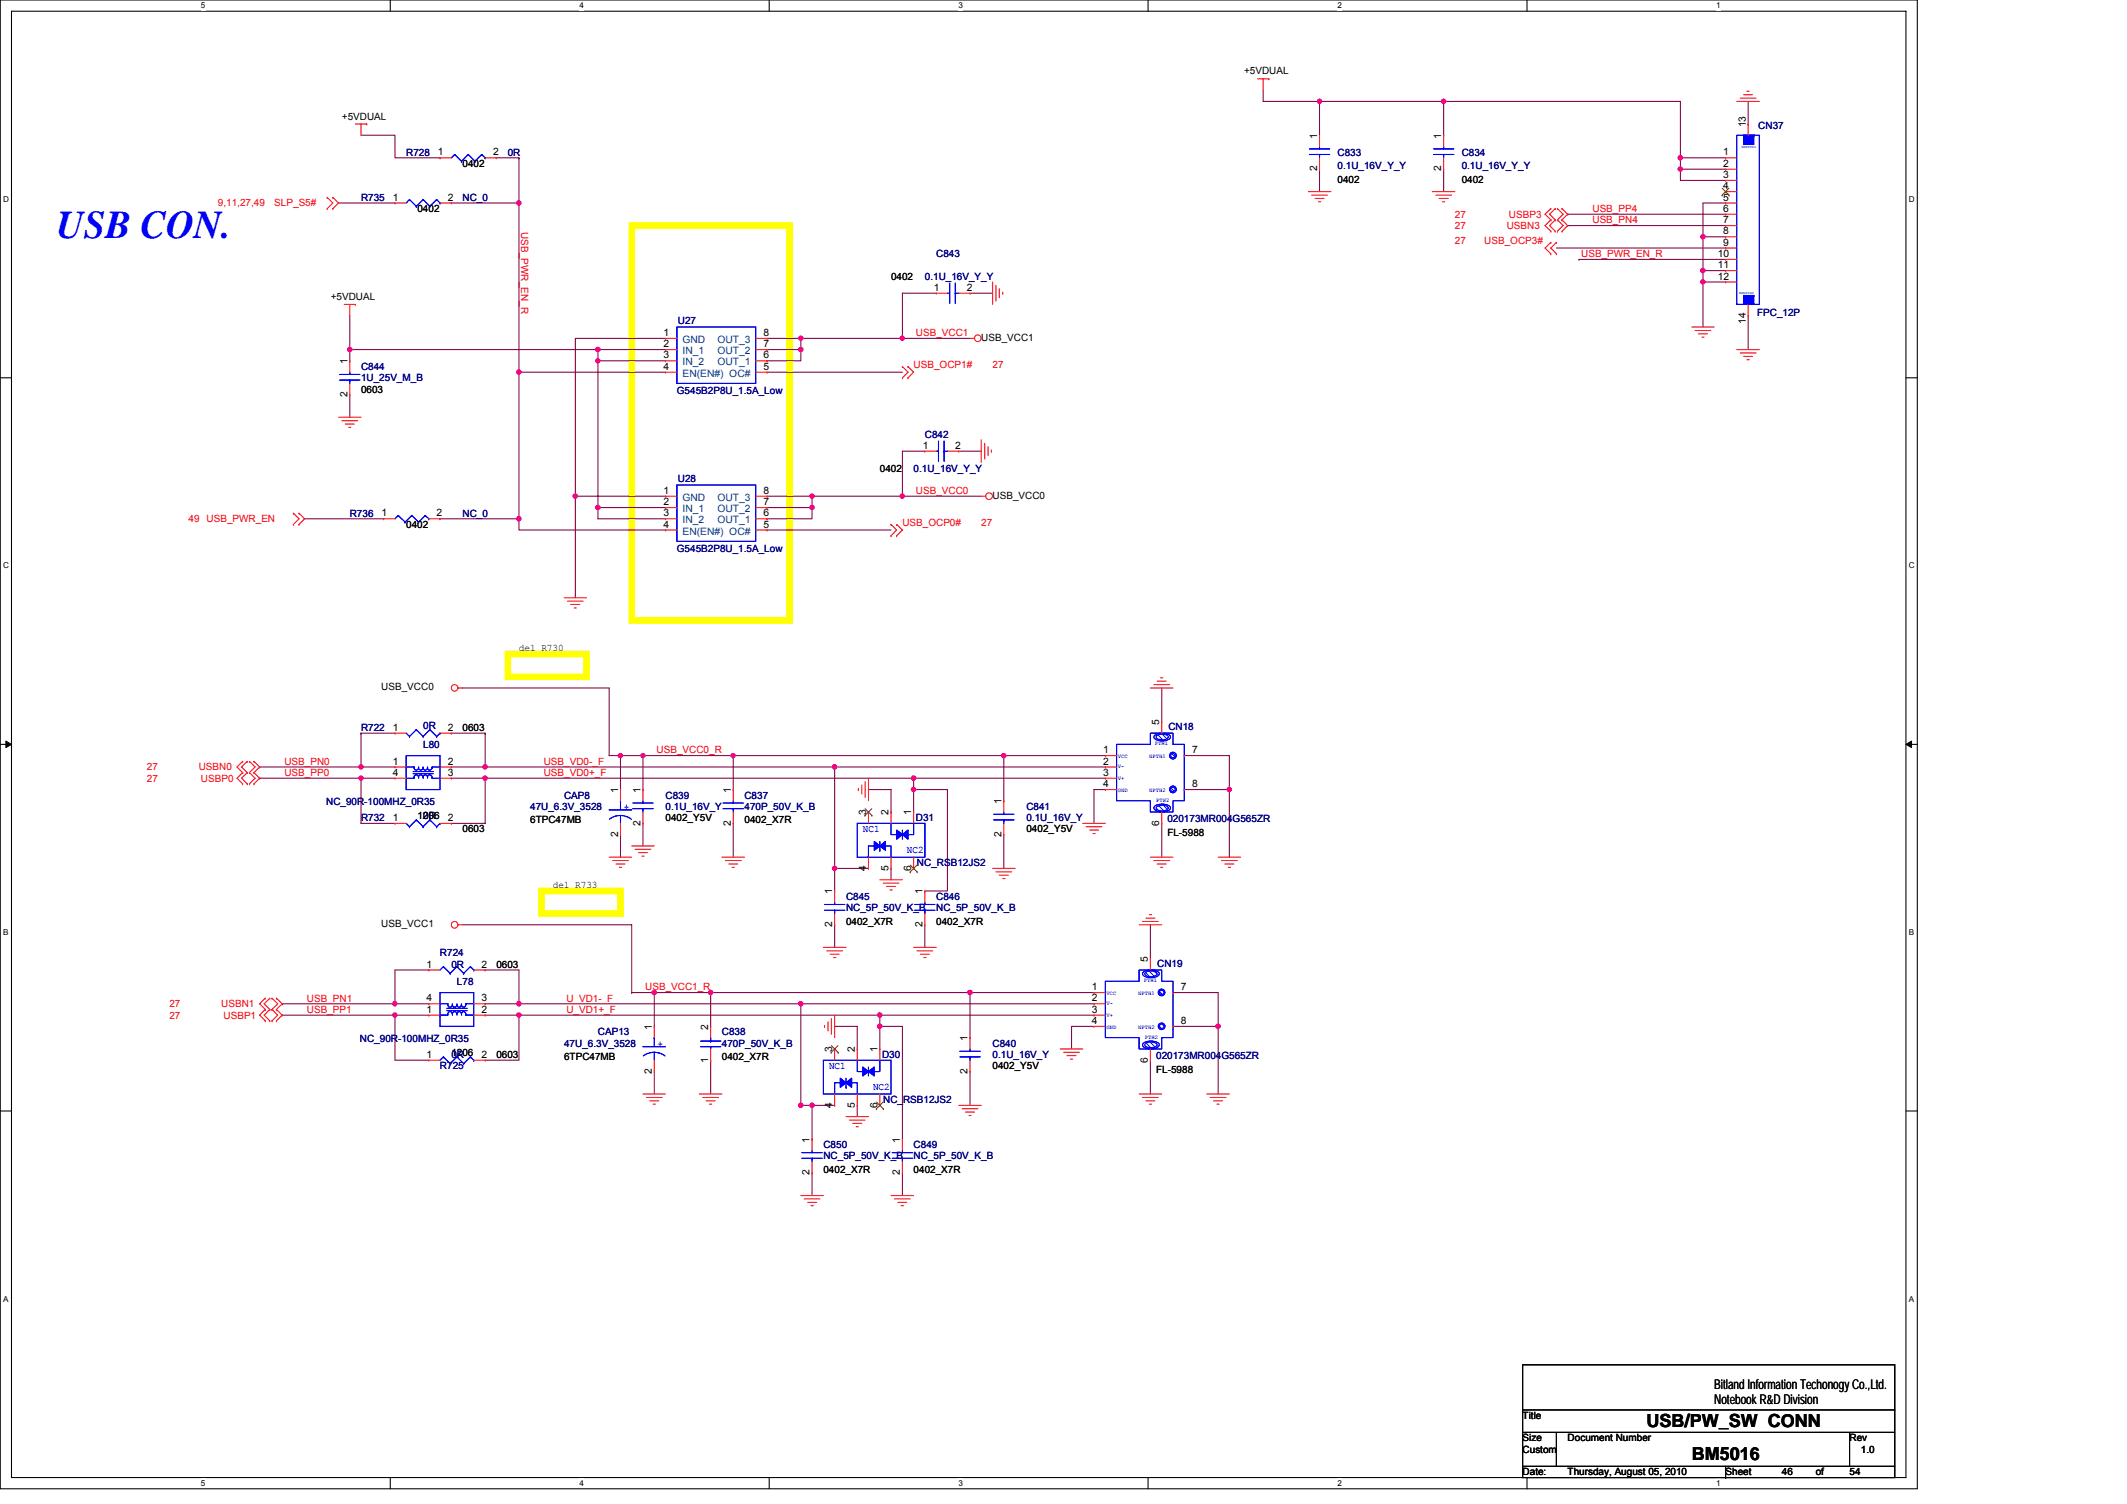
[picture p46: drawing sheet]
<svg xmlns="http://www.w3.org/2000/svg" width="297mm" height="210mm" viewBox="0 0 297 210" stroke-linecap="round" stroke-linejoin="round" font-family="sans-serif">
<defs><g id="words">
<text font-size="5.5" fill="#00f" x="7.9" y="33.3">USB CON.</text>
<g font-size="2.5">
<text x="230" y="199.2">USB/PW_SW CONN</text>
<text x="236.3" y="203.9">BM5016</text>
</g>
<g font-size="1.9">
<text x="239.4" y="193.9">Bitland Information Techonogy Co.,Ltd.</text>
<text x="239.4" y="196.1">Notebook R&amp;D Division</text>
</g>
<g font-size="1.4">
<text x="173.7" y="10.4">+5VDUAL</text>
<text x="47.7" y="16.7">+5VDUAL</text>
<text x="243.8" y="17.8" transform="rotate(-90 243.8 17.8)">13</text>
<text x="61.1" y="21.7">1</text>
<text x="64.6" y="23.3">0402</text>
<text x="68.9" y="21.7">2</text>
<text x="183.9" y="23.9" transform="rotate(-90 183.9 23.9)">2</text>
<text x="183.9" y="19.4" transform="rotate(-90 183.9 19.4)">1</text>
<text x="201.3" y="23.9" transform="rotate(-90 201.3 23.9)">2</text>
<text x="201.3" y="19.4" transform="rotate(-90 201.3 19.4)">1</text>
<text x="240.7" y="23.3">2</text>
<text x="240.7" y="21.7">1</text>
<text x="54.8" y="28">1</text>
<text x="58.3" y="29.6">0402</text>
<text x="62.5" y="28">2</text>
<text x="186.8" y="25.5">0402</text>
<text x="204.1" y="25.5">0402</text>
<text x="240.7" y="29.6">6</text>
<text x="240.7" y="28">5</text>
<text x="240.7" y="26.4">4</text>
<text x="240.7" y="24.8">3</text>
<text x="239.9" y="35.9">10</text>
<text x="240.7" y="34.3">9</text>
<text x="240.7" y="32.7">8</text>
<text x="240.7" y="31.2">7</text>
<text x="46.2" y="41.9">+5VDUAL</text>
<text x="124.4" y="39.1">0402</text>
<text x="130.4" y="40.6">1</text>
<text x="135" y="40.6">2</text>
<text x="239.9" y="37.4">11</text>
<text x="239.9" y="39">12</text>
<text x="92.6" y="46.9">1</text>
<text x="106.6" y="46.9">8</text>
<text x="137" y="47.6">USB_VCC1</text>
<text x="243.8" y="45.2" transform="rotate(-90 243.8 45.2)">14</text>
<text x="48.5" y="50.9" transform="rotate(-90 48.5 50.9)">1</text>
<text x="92.6" y="48.5">2</text>
<text x="92.6" y="50">3</text>
<text x="92.6" y="51.6">4</text>
<text x="106.6" y="51.6">5</text>
<text x="106.6" y="50">6</text>
<text x="106.6" y="48.5">7</text>
<text x="48.5" y="55.4" transform="rotate(-90 48.5 55.4)">2</text>
<text x="50.4" y="54.8">0603</text>
<text x="122.9" y="65.8">0402</text>
<text x="128.9" y="62.7">1</text>
<text x="133.4" y="62.7">2</text>
<text x="92.6" y="68.9">1</text>
<text x="92.6" y="70.5">2</text>
<text x="106.6" y="70.5">7</text>
<text x="106.6" y="68.9">8</text>
<text x="138.6" y="69.6">USB_VCC0</text>
<text x="53.3" y="72.1">1</text>
<text x="56.7" y="73.7">0402</text>
<text x="61" y="72.1">2</text>
<text x="92.6" y="72.1">3</text>
<text x="92.6" y="73.7">4</text>
<text x="106.6" y="73.7">5</text>
<text x="106.6" y="72.1">6</text>
<text x="72.5" y="90.9">del R730</text>
<text x="53.3" y="96.4">USB_VCC0</text>
<text x="161.9" y="101.3" transform="rotate(-90 161.9 101.3)">5</text>
<text x="54.8" y="106.7">1</text>
<text x="54.8" y="102">1</text>
<text x="62.5" y="106.7">2</text>
<text x="62.5" y="102">2</text>
<text x="64.6" y="102">0603</text>
<text x="154" y="105.2">1</text>
<text x="154" y="106.7">2</text>
<text x="166.5" y="105.2">7</text>
<text x="54.8" y="108.3">4</text>
<text x="62.5" y="108.3">3</text>
<text x="86.3" y="110.7" transform="rotate(-90 86.3 110.7)">1</text>
<text x="89.4" y="110.7" transform="rotate(-90 89.4 110.7)">1</text>
<text x="102.1" y="110.7" transform="rotate(-90 102.1 110.7)">1</text>
<text x="120.9" y="113.9" transform="rotate(-90 120.9 113.9)">3</text>
<text x="124.1" y="113.9" transform="rotate(-90 124.1 113.9)">2</text>
<text x="127.3" y="113.9" transform="rotate(-90 127.3 113.9)">1</text>
<text x="139.8" y="112.3" transform="rotate(-90 139.8 112.3)">1</text>
<text x="154" y="108.3">3</text>
<text x="154" y="109.9">4</text>
<text x="166.5" y="109.9">8</text>
<text x="54.8" y="114.6">1</text>
<text x="58.3" y="114.3">1206</text>
<text x="62.5" y="114.6">2</text>
<text x="64.6" y="116.2">0603</text>
<text x="74" y="115">6TPC47MB</text>
<text x="86.3" y="116.9" transform="rotate(-90 86.3 116.9)">2</text>
<text x="89.4" y="115.3" transform="rotate(-90 89.4 115.3)">2</text>
<text x="92.9" y="114.6">0402_Y5V</text>
<text x="102.1" y="115.3" transform="rotate(-90 102.1 115.3)">2</text>
<text x="104" y="115">0402_X7R</text>
<text x="139.8" y="116.9" transform="rotate(-90 139.8 116.9)">2</text>
<text x="143.3" y="116.2">0402_Y5V</text>
<text x="161.9" y="115.3" transform="rotate(-90 161.9 115.3)">6</text>
<text x="163" y="116.7">FL-5988</text>
<text x="77.2" y="124">del R733</text>
<text x="116.2" y="124.9" transform="rotate(-90 116.2 124.9)">1</text>
<text x="120.9" y="121.6" transform="rotate(-90 120.9 121.6)">4</text>
<text x="124.1" y="121.6" transform="rotate(-90 124.1 121.6)">5</text>
<text x="127.3" y="121.6" transform="rotate(-90 127.3 121.6)">6</text>
<text x="128.8" y="124.9" transform="rotate(-90 128.8 124.9)">1</text>
<text x="53.3" y="129.5">USB_VCC1</text>
<text x="116.2" y="129.5" transform="rotate(-90 116.2 129.5)">2</text>
<text x="118.1" y="129.1">0402_X7R</text>
<text x="128.8" y="129.5" transform="rotate(-90 128.8 129.5)">2</text>
<text x="130.7" y="129.1">0402_X7R</text>
<text x="59.6" y="135.1">1</text>
<text x="67.3" y="135.1">2</text>
<text x="69.3" y="135.1">0603</text>
<text x="160.3" y="134.3" transform="rotate(-90 160.3 134.3)">5</text>
<text x="59.6" y="141.4">1</text>
<text x="59.6" y="139.8">4</text>
<text x="67.3" y="139.8">3</text>
<text x="67.3" y="141.4">2</text>
<text x="91" y="143.8" transform="rotate(-90 91 143.8)">1</text>
<text x="98.9" y="143.8" transform="rotate(-90 98.9 143.8)">2</text>
<text x="152.5" y="138.2">1</text>
<text x="152.5" y="139.8">2</text>
<text x="152.5" y="141.4">3</text>
<text x="152.5" y="143">4</text>
<text x="164.9" y="138.2">7</text>
<text x="164.9" y="143">8</text>
<text x="59.6" y="147.7">1</text>
<text x="63" y="147.4">1206</text>
<text x="67.3" y="147.7">2</text>
<text x="69.3" y="147.7">0603</text>
<text x="78.8" y="148">6TPC47MB</text>
<text x="91" y="149.9" transform="rotate(-90 91 149.9)">2</text>
<text x="98.9" y="148.4" transform="rotate(-90 98.9 148.4)">1</text>
<text x="100.8" y="148">0402_X7R</text>
<text x="116.2" y="146.9" transform="rotate(-90 116.2 146.9)">3</text>
<text x="119.4" y="146.9" transform="rotate(-90 119.4 146.9)">2</text>
<text x="122.5" y="146.9" transform="rotate(-90 122.5 146.9)">1</text>
<text x="135.1" y="149.9" transform="rotate(-90 135.1 149.9)">2</text>
<text x="135.1" y="145.4" transform="rotate(-90 135.1 145.4)">1</text>
<text x="138.6" y="149.3">0402_Y5V</text>
<text x="160.3" y="148.4" transform="rotate(-90 160.3 148.4)">6</text>
<text x="161.5" y="149.8">FL-5988</text>
<text x="116.2" y="154.6" transform="rotate(-90 116.2 154.6)">4</text>
<text x="119.4" y="154.6" transform="rotate(-90 119.4 154.6)">5</text>
<text x="122.5" y="154.6" transform="rotate(-90 122.5 154.6)">6</text>
<text x="113.1" y="159.5" transform="rotate(-90 113.1 159.5)">1</text>
<text x="125.7" y="159.5" transform="rotate(-90 125.7 159.5)">1</text>
<text x="113.1" y="164.1" transform="rotate(-90 113.1 164.1)">2</text>
<text x="115" y="163.8">0402_X7R</text>
<text x="125.7" y="164.1" transform="rotate(-90 125.7 164.1)">2</text>
<text x="127.6" y="163.8">0402_X7R</text>
<text x="212.6" y="198.1">Title</text>
<text x="212.6" y="201.3">Size</text>
<text x="212.6" y="202.8">Custom</text>
<text x="218.9" y="201.3">Document Number</text>
<text x="258.3" y="201.3">Rev</text>
<text x="259.9" y="202.8">1.0</text>
<text x="212.6" y="206">Date:</text>
<text x="218.9" y="206">Thursday, August 05, 2010</text>
<text x="241" y="206">Sheet</text>
<text x="248.9" y="206">46</text>
<text x="253.6" y="206">of</text>
<text x="258.3" y="206">54</text>
</g>
<g font-size="1.4" fill="#000080">
<text x="245.6" y="17.9">CN37</text>
<text x="56.7" y="21.7">R728</text>
<text x="70.9" y="21.7">0R</text>
<text x="186.8" y="21.7">C833</text>
<text x="186.8" y="23.6">0.1U_16V_Y_Y</text>
<text x="204.1" y="21.7">C834</text>
<text x="204.1" y="23.6">0.1U_16V_Y_Y</text>
<text x="50.4" y="28">R735</text>
<text x="64.6" y="28">NC_0</text>
<text x="130.7" y="35.9">C843</text>
<text x="129.2" y="39.1">0.1U_16V_Y_Y</text>
<text x="94.7" y="45.2">U27</text>
<text x="245.4" y="44.1">FPC_12P</text>
<text x="50.4" y="51.6">C844</text>
<text x="50.4" y="53.2">1U_25V_M_B</text>
<text x="94.5" y="55">G545B2P8U_1.5A_Low</text>
<text x="127.6" y="65.8">0.1U_16V_Y_Y</text>
<text x="129.2" y="61.1">C842</text>
<text x="94.7" y="67.2">U28</text>
<text x="48.8" y="72.1">R736</text>
<text x="64.6" y="72.1">NC_0</text>
<text x="94.5" y="77">G545B2P8U_1.5A_Low</text>
<text x="59.1" y="101.7">0R</text>
<text x="163.2" y="101.9">CN18</text>
<text x="50.4" y="102">R722</text>
<text x="59.1" y="104.4">L80</text>
<text x="45.5" y="112.4">NC_90R-100MHZ_0R35</text>
<text x="74" y="113.1">47U_6.3V_3528</text>
<text x="78.8" y="111.5">CAP8</text>
<text x="92.9" y="111.5">C839</text>
<text x="92.9" y="113.1">0.1U_16V_Y</text>
<text x="104" y="111.5">C837</text>
<text x="104" y="113.1">470P_50V_K_B</text>
<text x="143.3" y="113.1">C841</text>
<text x="50.4" y="114.6">R732</text>
<text x="59.1" y="114.3">0R</text>
<text x="127.9" y="114.6">D31</text>
<text x="143.3" y="114.6">0.1U_16V_Y</text>
<text x="163" y="114.8">020173MR004G565ZR</text>
<text x="118.1" y="125.7">C845</text>
<text x="128.1" y="120.9">NC_RSB12JS2</text>
<text x="130.7" y="125.7">C846</text>
<text x="118.1" y="127.3">NC_5P_50V_K_B</text>
<text x="130.7" y="127.3">NC_5P_50V_K_B</text>
<text x="61.4" y="133.5">R724</text>
<text x="63" y="135.1">0R</text>
<text x="63.8" y="137.5">L78</text>
<text x="161.6" y="135">CN19</text>
<text x="50.3" y="145.5">NC_90R-100MHZ_0R35</text>
<text x="61.4" y="149.3">R725</text>
<text x="63" y="147.7">0R</text>
<text x="78.8" y="146.1">47U_6.3V_3528</text>
<text x="83.5" y="144.6">CAP13</text>
<text x="100.8" y="144.6">C838</text>
<text x="100.8" y="146.1">470P_50V_K_B</text>
<text x="123.2" y="147.7">D30</text>
<text x="138.6" y="146.1">C840</text>
<text x="138.6" y="147.7">0.1U_16V_Y</text>
<text x="161.5" y="147.9">020173MR004G565ZR</text>
<text x="123.3" y="154">NC_RSB12JS2</text>
<text x="115" y="160.3">C850</text>
<text x="115" y="161.9">NC_5P_50V_K_B</text>
<text x="127.6" y="160.3">C849</text>
<text x="127.6" y="161.9">NC_5P_50V_K_B</text>
</g>
<g font-size="1.4" fill="#f00">
<text x="30.4" y="28.8">9,11,27,49</text>
<text x="38.3" y="28.8">SLP_S5#</text>
<text x="222.4" y="29.6">USB_PP4</text>
<text x="72.8" y="32.4" transform="rotate(90 72.8 32.4)">USB_PWR_EN_R</text>
<text x="203.2" y="32">27</text>
<text x="203.2" y="30.4">27</text>
<text x="203.2" y="34">27</text>
<text x="207.3" y="34">USB_OCP3#</text>
<text x="210.4" y="32">USBN3</text>
<text x="210.7" y="30.4">USBP3</text>
<text x="220.8" y="35.9">USB_PWR_EN_R</text>
<text x="222.4" y="31.2">USB_PN4</text>
<text x="127.9" y="46.9">USB_VCC1</text>
<text x="127.6" y="51.4">USB_OCP1#</text>
<text x="138.6" y="51.4">27</text>
<text x="127.9" y="69">USB_VCC0</text>
<text x="26.3" y="72.9">49 USB_PWR_EN</text>
<text x="126" y="73.4">USB_OCP0#</text>
<text x="137" y="73.4">27</text>
<text x="20.5" y="107.6">27</text>
<text x="27.7" y="107.6">USBN0</text>
<text x="39.7" y="106.8">USB_PN0</text>
<text x="75.9" y="106.8">USB_VD0-_F</text>
<text x="91.7" y="105.2">USB_VCC0_R</text>
<text x="20.5" y="109.1">27</text>
<text x="28.1" y="109.1">USBP0</text>
<text x="39.7" y="108.3">USB_PP0</text>
<text x="75.9" y="108.3">USB_VD0+_F</text>
<text x="23.7" y="140.6">27</text>
<text x="23.7" y="142.2">27</text>
<text x="30.9" y="140.6">USBN1</text>
<text x="31.2" y="142.2">USBP1</text>
<text x="42.9" y="139.8">USB_PN1</text>
<text x="42.9" y="141.4">USB_PP1</text>
<text x="79.1" y="141.4">U_VD1+_F</text>
<text x="79.1" y="139.8">U_VD1-_F</text>
<text x="90.1" y="138.3">USB_VCC1_R</text>
</g>
<g font-size="1.4" fill="#004080">
<text x="95.3" y="47.9">GND</text>
<text x="100.2" y="47.9">OUT_3</text>
<text x="95.3" y="49.4">IN_1</text>
<text x="95.3" y="51">IN_2</text>
<text x="95.3" y="52.6">EN(EN#) OC#</text>
<text x="100.2" y="51">OUT_1</text>
<text x="100.2" y="49.4">OUT_2</text>
<text x="95.3" y="69.9">GND</text>
<text x="95.3" y="71.5">IN_1</text>
<text x="100.2" y="71.5">OUT_2</text>
<text x="100.2" y="69.9">OUT_3</text>
<text x="95.3" y="73.1">IN_2</text>
<text x="95.3" y="74.6">EN(EN#) OC#</text>
<text x="100.2" y="73.1">OUT_1</text>
</g>
<g font-size="1.4" fill="#00f">
<text x="87.1" y="113.1">+</text>
<text x="120.5" y="116.2">NC1</text>
<text x="126.6" y="119.1">NC2</text>
<text x="91.8" y="146.2">+</text>
<text x="115.8" y="149.3">NC1</text>
<text x="121.9" y="152.1">NC2</text>
</g>
<g font-size="1.1">
<text x="28" y="1.2">5</text>
<text x="80.9" y="1.2">4</text>
<text x="133.9" y="1.2">3</text>
<text x="186.8" y="1.2">2</text>
<text x="239.7" y="1.2">1</text>
<text x=".4" y="28.2">D</text>
<text x="266.6" y="28.2">D</text>
<text x=".4" y="79.4">C</text>
<text x="266.6" y="79.4">C</text>
<text x=".4" y="130.5">B</text>
<text x="266.6" y="130.5">B</text>
<text x=".4" y="181.7">A</text>
<text x="266.6" y="181.7">A</text>
<text x="28" y="207.5">5</text>
<text x="80.9" y="207.5">4</text>
<text x="133.9" y="207.5">3</text>
<text x="186.8" y="207.5">2</text>
<text x="239.7" y="207.5">1</text>
</g>
<g font-size=".8" fill="#00f">
<text x="156.1" y="105.8">VCC</text>
<text x="156.1" y="107.2">V-</text>
<text x="160.5" y="105.8">NPTH1</text>
<text x="161.3" y="104.1">PTH1</text>
<text x="156.1" y="108.9">V+</text>
<text x="156.1" y="110.5">GND</text>
<text x="160.5" y="110.5">NPTH2</text>
<text x="161.5" y="112">PTH2</text>
<text x="159.7" y="137.1">PTH1</text>
<text x="154.5" y="138.9">VCC</text>
<text x="154.5" y="140.3">V-</text>
<text x="154.5" y="142">V+</text>
<text x="154.5" y="143.6">GND</text>
<text x="158.9" y="138.9">NPTH1</text>
<text x="158.9" y="143.6">NPTH2</text>
<text x="159.9" y="145">PTH2</text>
</g>
<g font-size=".5" fill="#00f">
<text x="243.2" y="20.7">SMDFIX1</text>
<text x="242.9" y="41">SMDFIX2</text>
</g>
</g></defs>
<path d="M0 0h267.8v207.9h-267.8zM1.6 1.6h264.6v204.7h-264.6z" fill="none" stroke="#000" stroke-width=".15"/>
<g fill="#fff">
<path d="M28 .1h.7v1.3h-.7z"/>
<path d="M28 206.4h.7v1.3h-.7z"/>
</g>
<path d="M54.5 0v1.6M54.5 206.3v1.6" fill="none" stroke="#000" stroke-width=".15"/>
<g fill="#fff">
<path d="M80.9 .1h.7v1.3h-.7z"/>
<path d="M80.9 206.4h.7v1.3h-.7z"/>
</g>
<path d="M107.4 0v1.6M107.4 206.3v1.6" fill="none" stroke="#000" stroke-width=".15"/>
<g fill="#fff">
<path d="M133.9 .1h.6v1.3h-.6z"/>
<path d="M133.9 206.4h.6v1.3h-.6z"/>
</g>
<path d="M160.3 0v1.6M160.3 206.3v1.6" fill="none" stroke="#000" stroke-width=".15"/>
<g fill="#fff">
<path d="M186.8 .1h.6v1.3h-.6z"/>
<path d="M186.8 206.4h.6v1.3h-.6z"/>
</g>
<path d="M213.3 0v1.6M213.3 206.3v1.6" fill="none" stroke="#000" stroke-width=".15"/>
<g fill="#fff">
<path d="M239.7 .1h.6v1.3h-.6z"/>
<path d="M239.7 206.4h.6v1.3h-.6z"/>
<path d="M.4 27.2h.8v1.2h-.8z"/>
<path d="M266.6 27.2h.8v1.2h-.8z"/>
<path d="M.4 78.3h.8v1.3h-.8z"/>
<path d="M266.6 78.3h.8v1.3h-.8z"/>
</g>
<path d="M0 52.7h1.6M266.2 52.7h1.5" fill="none" stroke="#000" stroke-width=".15"/>
<g fill="#fff">
<path d="M.4 129.5h.8v1.3h-.8z"/>
<path d="M266.6 129.5h.7v1.3h-.7z"/>
</g>
<path d="M0 103.9h1.6M266.2 103.9h1.5" fill="none" stroke="#000" stroke-width=".15"/>
<path d="M.8 103.5l.8 .4-.8 .5zM266.2 103.9l.8-.4v.9z" fill="#000" stroke="#000" stroke-width=".14"/>
<g fill="#fff">
<path d="M.4 180.7h.8v1.3h-.8z"/>
<path d="M266.6 180.7h.7v1.3h-.7z"/>
</g>
<path d="M0 155.1h1.6M266.2 155.1h1.5M212.6 196.8h52M212.6 200h52M212.6 190.5h52v15.8h-52zM217.4 200v4.7M258.3 200v4.7M212.6 204.7h52M241 206.3h.1M241 204.7v1.6" fill="none" stroke="#000" stroke-width=".15"/>
<path d="M88.2 31.5h22.1v55.1h-22.1zM70.9 91.3h11v3.2h-11zM75.6 124.4h11.1v3.2h-11.1z" fill="none" stroke="#ff0" stroke-width=".93"/>
<g fill="none" stroke="#800040" stroke-width=".15">
<path d="M50.4 18.9h4.8v3.1h6.2M176.4 12.6v1.6h7.9M184.3 14.2v4.7M184.3 14.2h.1M184.3 14.2h50.4v7.8M201.6 14.2v4.7M201.6 14.2h.1M244.1 14.2v3.1M47.3 28.3h7.9M63 28.3h9.5M69.3 22h3.2M72.5 22h.1"/>
<path d="M72.5 28.3v23.7h20.4M72.5 28.3h.1M72.5 22v6.3M184.3 23.6v3.2M201.6 23.6v3.2M217.4 34.6h23.6M218.9 29.9h.1M218.9 31.5h.1M218.9 29.9h22.1M218.9 31.5h22.1M220.5 36.2h.1M220.5 36.2h20.5"/>
<path d="M234.7 22h6.3M234.7 22h.1M234.7 23.6v1.6h6.3M234.7 23.6h.1M234.7 22v1.6M234.7 23.6h6.3M237.8 33.1h.1M237.8 37.8h.1M237.8 39.4h3.2M237.8 39.4h.1M237.8 37.8h3.2M237.8 33.1v12.6"/>
<path d="M241 28.3h-3.2v4.8h3.2M48.8 48.8v1.6M48.8 55.1v3.2M48.8 44.1v4.7M48.8 48.8h.1M48.8 48.8h34.7M72.5 52h.1M72.5 52v20.4M83.5 48.8v23.6h9.4M83.5 50.4h9.4M83.5 48.8h9.4M83.5 50.4h.1"/>
<path d="M83.5 48.8h.1M92.9 47.2h-12.6v22.1h12.6M107.1 52h18.9M107.1 47.2h4.7v1.6h-4.7M111.8 47.2h.1M111.8 48.8v1.6h-4.7M111.8 48.8h.1M111.8 47.2h23.7M126 47.2h.1M130.7 40.9h-4.7v6.3M135.5 40.9h3.1M244.1 44.1v4.7"/>
<path d="M42.5 72.4h11.1M61.4 72.4h11.1M72.5 72.4v1.6h20.4M80.3 69.3h.1M80.3 69.3v14.2M83.5 70.9h.1M83.5 70.9h9.4M107.1 74h17.3M107.1 69.3h6.3M107.1 70.9h6.3M113.4 69.3h.1M113.4 70.9v1.5h-6.3"/>
<path d="M113.4 70.9h.1M113.4 69.3v1.6M113.4 69.3h23.6M126 69.3h.1M129.2 63h-3.2v6.3M133.9 63h3.1M64.6 96.1h20.5v9.4h1.6v4.7M162.2 96.1v4.7M36.3 108.6h.1M36.3 107.1h.1M36.3 107.1h14.1M36.3 108.6h18.9"/>
<path d="M50.4 108.6v6.4h4.8M50.4 102.4h4.8M50.4 102.4h.1M50.4 107.1h4.8M50.4 108.6h.1M50.4 102.4v4.7M63 102.4h4.8M63 107.1h4.8M63 108.6h4.8M67.8 107.1h.1M67.8 108.6h.1M67.8 108.6v6.4h-4.8"/>
<path d="M67.8 102.4h.1M67.8 107.1h86.6M67.8 108.6h86.6M67.8 102.4v4.7M86.7 105.5h3.1v4.7M86.7 105.5h.1M86.7 116.5v3.2M89.8 115v3.1M89.8 105.5h.1M89.8 105.5h12.6M102.4 105.5h37.8v6.3M102.4 105.5h.1"/>
<path d="M102.4 115v4.7M102.4 105.5v4.7M116.6 107.1h.1M116.6 107.1v14.1M121.3 110.2h3.1v3.2M127.6 108.6h.1M127.6 110.2v3.2M127.6 110.2h4.7v14.2h-3.1M127.6 110.2h.1M127.6 108.6v1.6M140.2 116.5v4.7M140.2 105.5h.1"/>
<path d="M140.2 105.5h14.2M154.4 110.2h-1.6v4.8M162.2 115v4.7M165.4 105.5h6.3v4.7M165.4 110.2h.1M165.4 110.2h6.3M171.7 110.2v9.5M59.9 135.4h-4.7v4.7M64.6 129.1h23.6v9.5M67.8 135.4h4.7v4.7M88.2 138.6h.1M88.2 138.6h3.2"/>
<path d="M91.4 138.6h.1M91.4 138.6h7.8M91.4 138.6v4.7M99.2 138.6h36.3v6.3M99.2 138.6h.1M99.2 138.6v4.7M116.6 121.2h.1M116.6 129.1v3.2M116.6 121.2v3.2M116.6 121.2h4.7M124.4 121.2v1.6M129.2 129.1v3.2"/>
<path d="M135.5 138.6h.1M135.5 138.6h17.3M160.7 129.1v4.8M163.8 138.6h6.3v4.7M39.4 140.1h.1M39.4 141.7h.1M39.4 141.7h15.8M39.4 140.1h20.5M55.2 141.7v6.3h4.7M55.2 141.7h.1M55.2 141.7h4.7M55.2 140.1h.1"/>
<path d="M67.8 140.1h4.7M67.8 141.7h4.7M72.5 141.7h.1M72.5 140.1h.1M72.5 141.7v6.3h-4.7M72.5 141.7h80.3M72.5 140.1h39.3M91.4 149.6v3.1M99.2 148v4.7M111.8 140.1h41M111.8 140.1h.1M111.8 140.1v14.2h1.6"/>
<path d="M113.4 154.3h3.2M113.4 154.3h.1M113.4 154.3v4.7M116.6 143.3h3.1v3.2M119.7 154.3v1.6M122.9 141.7h.1M122.9 143.3h.1M122.9 141.7v1.6h3.1v15.7M122.9 143.3v3.2M135.5 149.6v4.7M152.8 143.3h-3.2v3.2M160.7 148v4.7"/>
<path d="M163.8 143.3h.1M163.8 143.3h6.3M170.1 143.3v9.4M113.4 163.8v3.1M126 163.8v3.1"/>
</g>
<g fill="#f0f" stroke="#f0f" stroke-width=".15">
<circle cx="80.3" cy="69.3" r=".31"/>
<circle cx="234.7" cy="22" r=".31"/>
<circle cx="237.8" cy="33" r=".31"/>
<circle cx="83.5" cy="70.8" r=".3"/>
<circle cx="72.5" cy="72.4" r=".31"/>
<circle cx="72.5" cy="52" r=".31"/>
<circle cx="126" cy="69.3" r=".3"/>
<circle cx="111.8" cy="47.2" r=".3"/>
<circle cx="184.3" cy="14.1" r=".3"/>
<circle cx="234.7" cy="23.6" r=".3"/>
<circle cx="201.6" cy="14.1" r=".31"/>
<circle cx="170.1" cy="143.3" r=".31"/>
<circle cx="116.5" cy="107.1" r=".31"/>
<circle cx="127.6" cy="108.6" r=".31"/>
<circle cx="122.9" cy="141.7" r=".3"/>
<circle cx="116.6" cy="121.2" r=".3"/>
<circle cx="67.7" cy="108.6" r=".31"/>
<circle cx="122.9" cy="143.3" r=".31"/>
<circle cx="111.8" cy="154.3" r=".31"/>
<circle cx="111.8" cy="140.1" r=".31"/>
<circle cx="72.5" cy="141.7" r=".3"/>
<circle cx="72.5" cy="140.1" r=".31"/>
<circle cx="86.6" cy="105.5" r=".3"/>
<circle cx="140.2" cy="105.5" r=".3"/>
<circle cx="102.4" cy="105.5" r=".3"/>
<circle cx="89.8" cy="105.5" r=".3"/>
<circle cx="67.7" cy="107.1" r=".31"/>
<circle cx="50.4" cy="107.1" r=".3"/>
<circle cx="171.7" cy="110.2" r=".3"/>
<circle cx="91.4" cy="138.6" r=".31"/>
<circle cx="135.5" cy="138.6" r=".31"/>
<circle cx="99.2" cy="138.6" r=".31"/>
<circle cx="55.1" cy="141.7" r=".3"/>
<circle cx="55.1" cy="140.1" r=".3"/>
<circle cx="72.5" cy="28.3" r=".31"/>
<circle cx="126" cy="47.2" r=".3"/>
<circle cx="113.4" cy="69.3" r=".3"/>
<circle cx="48.8" cy="48.8" r=".31"/>
<circle cx="237.8" cy="37.8" r=".31"/>
<circle cx="237.8" cy="39.3" r=".3"/>
<circle cx="50.4" cy="108.6" r=".3"/>
<circle cx="127.6" cy="110.2" r=".3"/>
<circle cx="113.4" cy="154.3" r=".3"/>
<circle cx="111.8" cy="48.8" r=".31"/>
<circle cx="113.4" cy="70.8" r=".3"/>
<circle cx="83.5" cy="50.4" r=".3"/>
<circle cx="83.5" cy="48.8" r=".31"/>
</g>
<g fill="none" stroke="#f00" stroke-width=".15">
<path d="M49.6 17.3h1.6M50.4 17.3v1.6M51.2 17.3h.1M175.6 11h1.6M176.4 11v1.6M177.2 11h.1M242.5 14.2h3.2M243 13.7h2.2M243.5 13.2h1.2M244 12.7h.3M45.7 29.1h.1M45.7 27.6h.1"/>
<path d="M45.7 27.6l.8 .7-.8 .8M46.5 27.6h.1M46.5 29.1h.1M46.5 27.6l.8 .7-.8 .8M55.2 28.3h.1M55.2 28.3h1.5M61.4 28.3h1.6M63 28.3h.1M138.6 39.4v3.1M139.1 39.8v2.2M182.7 26.8h3.2M183.2 27.2h2.2"/>
<path d="M183.7 27.7h1.2M184.1 28.2h.3M200 26.8h3.2M200.5 27.2h2.2M201 27.7h1.2M201.4 28.2h.4M216.6 29.1h.1M216.6 30.7h.1M216.6 32.3h.1M216.6 33.8h.1M216.6 35.4h.1M216.6 29.1l-.8 .8 .8 .8"/>
<path d="M216.6 30.7l-.8 .8 .8 .8M216.6 33.8l-.8 .8 .8 .8M217.2 30.7h.1M217.2 29.1h.1M217.2 32.3h.1M217.2 29.1l-.8 .8 .8 .8M217.2 30.7l-.8 .8 .8 .8M217.4 33.8h.1M217.4 35.4h.1M217.4 33.8l-.8 .8 .8 .8M217.5 30.7h.1M217.5 29.1h.1"/>
<path d="M217.5 32.3h.1M217.5 29.1l.8 .8-.8 .8M217.5 30.7l.8 .8-.8 .8M218.1 29.1h.1M218.1 30.7h.1M218.1 32.3h.1M218.1 29.1l.8 .8-.8 .8M218.1 30.7l.8 .8-.8 .8M47.3 58.3h3.1M47.7 58.7h2.3M48.1 42.5h1.5M48.2 59.2h1.3"/>
<path d="M48.7 59.7h.3M48.8 42.5v1.6M49.6 42.5h.1M92.9 47.2h.1M92.9 48.8h.1M92.9 50.4h.1M92.9 52h.1M92.9 47.2h1.6M92.9 48.8h1.6M92.9 50.4h1.6M92.9 52h1.6M105.5 47.2h1.6"/>
<path d="M105.5 48.8h1.6M105.5 50.4h1.6M105.5 52h1.6M107.1 52h.1M107.1 50.4h.1M107.1 48.8h.1M107.1 47.2h.1M126 52.7h.1M126 51.2h.1M126 51.2l.8 .8-.8 .7M126.8 52.7h.1M126.8 51.2h.1"/>
<path d="M126.8 51.2l.8 .8-.8 .7M135.5 47.2h.6M139.5 40.3v1.3M140 40.8v.3M236.3 45.7h3.1M236.7 46.1h2.2M237.2 46.6h1.3M237.7 47.1h.3M242.5 48.8h3.2M243 49.3h2.2M243.5 49.8h1.2M244 50.2h.3"/>
<path d="M41 73.2h.1M41 71.6h.1M41 71.6l.8 .8-.8 .8M41.8 71.6h.1M41.8 73.2h.1M41.8 71.6l.7 .8-.7 .8M53.6 72.4h.1M53.6 72.4h1.6M59.9 72.4h1.5M61.4 72.4h.1M92.9 69.3h.1M92.9 70.9h.1"/>
<path d="M92.9 72.4h.1M92.9 74h.1M92.9 72.4h1.6M92.9 69.3h1.6M92.9 70.9h1.6M92.9 74h1.6M105.5 72.4h1.6M105.5 69.3h1.6M105.5 70.9h1.6M105.5 74h1.6M107.1 74h.1M107.1 72.4h.1"/>
<path d="M107.1 70.9h.1M107.1 69.3h.1M124.4 74.8h.1M124.4 73.2h.1M124.4 73.2l.8 .8-.8 .8M125.2 74.8h.1M125.2 73.2h.1M125.2 73.2l.8 .8-.8 .8M137 69.3h.7M137 61.4v3.2M137.5 61.9v2.2M138 62.4v1.2"/>
<path d="M138.4 62.8v.3M64 96.1h.6M78.8 83.5h3.1M79.2 83.9h2.2M79.7 84.4h1.3M80.2 84.9h.3M160.7 96.1h3.1M161.1 95.6h2.2M161.6 95.1h1.3M162.1 94.6h.3M33.9 107.9h.1M33.9 109.4h.1"/>
<path d="M33.9 106.3h.1M33.9 107.9l-.8 .7 .8 .8M33.9 106.3l-.8 .8 .8 .8M34.5 109.4h.1M34.5 107.9h.1M34.5 106.3h.1M34.5 107.9l-.8 .7 .8 .8M34.5 106.3l-.8 .8 .8 .8M34.8 109.4h.1M34.8 107.9h.1M34.8 106.3h.1M34.8 107.9l.8 .7-.8 .8"/>
<path d="M34.8 106.3l.8 .8-.8 .8M35.5 107.9h.1M35.5 109.4h.1M35.5 106.3h.1M35.5 107.9l.8 .7-.8 .8M35.5 106.3l.8 .8-.8 .8M55.2 115h.1M55.2 107.1h.1M55.2 108.6h.1M55.2 115h1.5M55.2 107.1h1.5M55.2 108.6h1.5"/>
<path d="M61.4 115h1.6M61.4 107.1h1.6M61.4 108.6h1.6M63 115h.1M63 108.6h.1M63 107.1h.1M85.1 119.7h3.1M88.2 118.1h3.2M88.7 118.6h2.2M89.2 119h1.2M89.6 119.5h.4M89.8 110.2h.1"/>
<path d="M89.8 115h.1M89.8 110.2v1.6M89.8 113.4v1.6M100.8 119.7h3.2M102.4 110.2h.1M102.4 115h.1M102.4 110.2v1.6M102.4 113.4v1.6M119.9 110.1v.3M120.4 109.6v1.2M120.8 109.1v2.2M121.3 108.6v3.2"/>
<path d="M121.3 113.4h.1M121.3 113.4v1.6M121.3 119.7v1.5M124.4 113.4h.1M124.4 113.4v1.6M124.4 119.7v1.5M127.6 113.4h.1M127.6 113.4v1.6M127.6 119.7v1.5M151.2 115h3.2M151.7 115.4h2.2M152.2 115.9h1.2"/>
<path d="M152.6 116.4h.3M160.7 119.7h3.1M170.1 119.7h3.2M37 139.4h.1M37 139.4l-.7 .7 .7 .8M37.7 139.4h.1M37.7 139.4l-.8 .7 .8 .8M38 139.4h.1M38 139.4l.8 .7-.8 .8M38.6 139.4h.1M38.6 139.4l.8 .7-.8 .8M64 129.1h.6"/>
<path d="M85.6 120.1h2.2M86 120.6h1.3M86.5 121.1h.3M101.3 120.1h2.2M101.8 120.6h1.2M102.2 121.1h.3M115 132.3h3.1M115.5 132.8h2.2M115.9 133.2h1.3M116.4 133.7h.3M116.6 124.4h.1M116.6 129.1h.1"/>
<path d="M116.6 124.4v1.6M116.6 127.6v1.5M121.3 121.2h.1M122.9 122.8h3.1M123.3 123.3h2.2M123.8 123.8h1.3M124.3 124.2h.3M124.4 121.2h.1M127.6 132.3h3.1M127.6 121.2h.1M128.1 132.8h2.2M128.5 133.2h1.3"/>
<path d="M129 133.7h.3M138.6 121.2h3.2M139.1 121.7h2.2M139.5 122.2h1.3M140 122.7h.4M159.1 129.1h3.1M159.6 128.7h2.2M160 128.2h1.3M160.5 127.7h.3M161.1 120.1h2.2M161.6 120.6h1.3M162.1 121.1h.3"/>
<path d="M170.6 120.1h2.2M171 120.6h1.3M171.5 121.1h.3M37 140.9h.1M37 142.5h.1M37 140.9l-.7 .8 .7 .8M37.7 140.9h.1M37.7 142.5h.1M37.7 140.9l-.8 .8 .8 .8M38 140.9h.1M38 142.5h.1M38 140.9l.8 .8-.8 .8"/>
<path d="M38.6 140.9h.1M38.6 142.5h.1M38.6 140.9l.8 .8-.8 .8M59.9 141.7h.1M59.9 140.1h.1M59.9 141.7h1.5M59.9 140.1h1.5M66.2 141.7h1.6M66.2 140.1h1.6M67.8 140.1h.1M67.8 141.7h.1M89.8 152.7h3.1"/>
<path d="M90.3 153.2h2.2M90.7 153.7h1.3M91.2 154.2h.3M97.7 152.7h3.1M98.1 153.2h2.2M98.6 153.7h1.3M99.1 154.2h.3M99.2 148h.1M99.2 143.3h.1M99.2 143.3v1.6M99.2 146.5v1.5M113.4 159h.1"/>
<path d="M113.4 159v1.6M115.1 143.2v.2M115.6 142.7v1.2M116.1 142.2v2.2M116.6 141.7v3.2M116.6 146.5h.1M116.6 154.3h.1M116.6 146.5v1.5M116.6 152.7v1.6M118.1 155.9h3.2M118.6 156.4h2.2M119.1 156.8h1.3"/>
<path d="M119.6 157.3h.3M119.7 146.5h.1M119.7 154.3h.1M119.7 146.5v1.5M119.7 152.7v1.6M122.9 146.5h.1M122.9 154.3h.1M122.9 146.5v1.5M122.9 152.7v1.6M126 159h.1M126 159v1.6M133.9 154.3h3.1"/>
<path d="M134.4 154.8h2.2M134.8 155.3h1.3M135.3 155.7h.3M148.1 146.5h3.1M148.5 146.9h2.2M149 147.4h1.3M149.5 147.9h.3M159.1 152.7h3.1M159.6 153.2h2.2M160 153.7h1.3M160.5 154.2h.3M168.5 152.7h3.2"/>
<path d="M169 153.2h2.2M169.5 153.7h1.2M169.9 154.2h.4M111.8 166.9h3.2M112.3 167.4h2.2M112.8 167.9h1.2M113.3 168.3h.3M113.4 163.8h.1M113.4 162.2v1.6M124.4 166.9h3.2M124.9 167.4h2.2M125.4 167.9h1.2"/>
<path d="M125.9 168.3h.3M126 163.8h.1M126 162.2v1.6"/>
<circle cx="136.5" cy="47.2" r=".46"/>
<circle cx="138.1" cy="69.3" r=".47"/>
<circle cx="63.5" cy="96" r=".46"/>
<circle cx="63.5" cy="129.1" r=".46"/>
</g>
<g fill="none" stroke="#00f" stroke-width=".15">
<path d="M57.2 27.9h.1M57.2 27.9l-.5 .4M57.2 27.9l.9 .9M58.1 28.8h.1M59.1 27.9h.1M59.1 27.9l-1 .9M59.1 27.9l.9 .9M60 28.8h.1M61 27.9h.1M61 27.9l-1 .9M61 27.9l.4 .4M61.4 28.3h.1"/>
<path d="M94.5 45.7h11v7.8h-11zM55.6 72h.1M55.6 72l-.4 .4M55.6 72l1 .9M56.6 72.9h.1M57.5 72h.1M57.5 72l-.9 .9M57.5 72l1 .9M58.5 72.9h.1M59.4 72h.1M59.4 72l-.9 .9M59.4 72l.5 .4"/>
<path d="M59.9 72.4h.1M94.5 67.7h11v7.9h-11zM56.7 105.5h4.7v4.7h-4.7zM56.7 107.1h1.1a.32 .32 0 0 0 .3 .4 .32 .32 0 0 0 .3-.3M56.7 107.1h.1M56.7 115l.5 .4M57.2 115.4h.1M57.7 107.7h2.8M57.7 108h2.8M57.8 108.5v.1h-1.1M57.8 108.5a.31 .31 0 0 1 .3-.3 .31 .31 0 0 1 .3 .3 .32 .32 0 0 1 .4-.3 .32 .32 0 0 1 .3 .3M58.1 114.5h.1"/>
<path d="M58.1 114.5l-.9 .9M58.1 114.5l1 .9M58.5 108.5v.1M58.5 107.1v.1M58.5 107.2a.31 .31 0 0 0 .3 .3 .31 .31 0 0 0 .3-.3M59.1 115.4h.1M59.1 108.5v.1M59.1 108.5a.3 .3 0 0 1 .3-.3 .3 .3 0 0 1 .3 .3 .32 .32 0 0 1 .3-.3 .32 .32 0 0 1 .3 .3M59.1 107.1a.31 .31 0 0 0 .2 .4 .31 .31 0 0 0 .4-.3M59.7 108.5v.1M59.7 107.1v.1M60 114.5h.1"/>
<path d="M60 114.5l-.9 .9M60 114.5l1 .9M60.3 108.5v.1h1.1M61 115.4h.1M61.4 115h.1M61.4 107.1h-1.1a.33 .33 0 0 1-.2 .4 .33 .33 0 0 1-.4-.3M61.4 115l-.4 .4M88.4 112.9h2.8M88.4 112.1h2.8M89.8 111.8v.3M89.8 112.9h.1M89.8 112.9v.5"/>
<path d="M101 112.9h2.8M101 112.1h2.8M102.4 111.8v.3M102.4 112.9h.1M102.4 112.9v.5M119.7 115h9.5v4.7h-9.5zM121.3 119.7v-1.6h3.1v1.6M122.9 118.7h.1M122.9 117.5v1.2M124.4 115v1.5h3.2v-1.5M126 115.9v1.3M155.9 103.9h4.8v-1.5h3.1v1.5h1.6v7.9h-1.6v1.6h-3.1v-1.6h-4.8z"/>
<path d="M161.2 112.6a1.95 1.95 0 0 1 2.2 0l.1 .2a1.07 1.07 0 0 1-1.2 .5 1.05 1.05 0 0 1-1.2-.5zM61.4 138.6h4.8v4.7h-4.8zM115.1 127.1h2.9M115.1 126.3h2.9M116.6 126v.3M116.6 127.1h.1M116.6 127.1v.5M61.4 140.1h1.1v.2M61.4 141.7h.1M62.4 141.1h2.8M62.4 140.8h2.8M62.5 140.3a.31 .31 0 0 0 .4 .3 .31 .31 0 0 0 .3-.3"/>
<path d="M62.5 141.6v.1h-1.1M62.5 141.5a.31 .31 0 0 1 .4-.3 .31 .31 0 0 1 .3 .3M63.2 140.1v.2M63.2 140.3a.31 .31 0 0 0 .3 .3 .31 .31 0 0 0 .3-.3M63.2 141.6v.1M63.2 141.5a.31 .31 0 0 1 .3-.3 .31 .31 0 0 1 .3 .3M63.8 140.1v.2M63.8 140.3a.31 .31 0 0 0 .3 .3 .31 .31 0 0 0 .3-.3M63.8 141.6v.1M63.8 141.5a.31 .31 0 0 1 .3-.3 .31 .31 0 0 1 .3 .3M64.4 140.1v.2M64.4 140.3a.3 .3 0 0 0 .3 .3 .3 .3 0 0 0 .3-.3"/>
<path d="M64.4 141.6v.1M64.4 141.5a.3 .3 0 0 1 .3-.3 .3 .3 0 0 1 .3 .3M65.1 141.6v.1h1.1M66.2 140.1h-1.1v.2M97.8 145.4h2.9M97.8 146.1h2.9M99.2 146.1v.4M99.2 145.4h.1M99.2 144.9v.5M115 148h9.4v4.7h-9.4zM116.6 152.7v-1.5h3.1v1.5M118.1 151.8h.1"/>
<path d="M118.1 150.5v1.3M119.7 148v1.6h3.2v-1.6M121.3 149v1.2M112 161.7h2.8M112 160.9h2.8M113.4 160.6v.3M113.4 161.7h.1M113.4 161.7v.5M124.6 161.7h2.8M124.6 160.9h2.8M126 160.6v.3M126 161.7h.1"/>
<path d="M126 161.7v.5"/>
</g>
<g fill="#00f" stroke="#00f" stroke-width=".15">
<path d="M118.1 151.2l.8-.7v1.3z" fill-rule="evenodd"/>
<path d="M117.3 150.5l.8 .7-.8 .6z" fill-rule="evenodd"/>
<path d="M121.3 149.6l.8-.6v1.2z" fill-rule="evenodd"/>
<path d="M120.5 149l.8 .6-.8 .6z" fill-rule="evenodd"/>
<path d="M118.1 151.2l.8-.7v1.3z" fill-rule="evenodd"/>
<path d="M117.3 150.5l.8 .7-.8 .6z" fill-rule="evenodd"/>
<path d="M121.3 149.6l.8-.6v1.2z" fill-rule="evenodd"/>
<path d="M120.5 149l.8 .6-.8 .6z" fill-rule="evenodd"/>
<path d="M122.9 118.1l.8-.6v1.2z" fill-rule="evenodd"/>
<path d="M122.1 117.5l.8 .6-.8 .6z" fill-rule="evenodd"/>
<path d="M126 116.5l.8-.6v1.3z" fill-rule="evenodd"/>
<path d="M125.2 115.9l.8 .6-.8 .7z" fill-rule="evenodd"/>
<path d="M122.9 118.1l.8-.6v1.2z" fill-rule="evenodd"/>
<path d="M122.1 117.5l.8 .6-.8 .6z" fill-rule="evenodd"/>
<path d="M126 116.5l.8-.6v1.3z" fill-rule="evenodd"/>
<path d="M125.2 115.9l.8 .6-.8 .7z" fill-rule="evenodd"/>
</g>
<g fill="none" stroke="#804000" stroke-width=".14">
<path d="M120.8 113.9h.1M120.8 112.9l1 1M121.7 112.9l-.9 1M121.8 113.9h.1M127.1 121.7h.1M127.1 120.8l1 .9M128.1 120.8l-1 .9M128.1 121.7h.1M116.1 146.9h.1M116.1 146l.9 .9M117 146l-.9 .9M117 146.9h.1"/>
<path d="M122.4 154.8h.1M122.4 153.9l1 .9M123.3 153.9l-.9 .9M123.4 154.8h.1"/>
</g>
<path d="M161.5 112.7a1.25 1.25 0 0 1 1.6 .1 1.13 1.13 0 0 1-1.6 0z" fill-rule="evenodd" fill="#fff"/>
<path d="M161.5 112.7a1.25 1.25 0 0 1 1.6 .1 1.13 1.13 0 0 1-1.6 0z" fill-rule="evenodd" fill="#00f" stroke="#00f" stroke-width=".15"/>
<circle cx="163.8" cy="105.5" r=".47" fill="none" stroke="#00f" stroke-width=".15"/>
<circle cx="163.8" cy="105.5" r=".3" fill="#fff"/>
<circle cx="163.8" cy="105.5" r=".3" fill="#00f" stroke="#00f" stroke-width=".15"/>
<path d="M161.2 102.7a1.95 1.95 0 0 1 2.2 0l.1 .2a1.07 1.07 0 0 1-1.2 .5 1.05 1.05 0 0 1-1.2-.5z" fill="none" stroke="#00f" stroke-width=".15"/>
<path d="M161.5 102.7a1.25 1.25 0 0 1 1.6 .2 1.13 1.13 0 0 1-1.6 0z" fill-rule="evenodd" fill="#fff"/>
<path d="M161.5 102.7a1.25 1.25 0 0 1 1.6 .2 1.13 1.13 0 0 1-1.6 0z" fill-rule="evenodd" fill="#00f" stroke="#00f" stroke-width=".15"/>
<circle cx="163.8" cy="110.2" r=".47" fill="none" stroke="#00f" stroke-width=".15"/>
<circle cx="163.8" cy="110.2" r=".3" fill="#fff"/>
<circle cx="163.8" cy="110.2" r=".3" fill="#00f" stroke="#00f" stroke-width=".15"/>
<path d="M155.9 103.9h4.8v-1.5h3.1v1.5h1.6v7.9h-1.6v1.6h-3.1v-1.6h-4.8zM161.2 112.6a1.95 1.95 0 0 1 2.2 0l.1 .2a1.07 1.07 0 0 1-1.2 .5 1.05 1.05 0 0 1-1.2-.5z" fill="none" stroke="#00f" stroke-width=".15"/>
<path d="M161.5 112.7a1.25 1.25 0 0 1 1.6 .1 1.13 1.13 0 0 1-1.6 0z" fill-rule="evenodd" fill="#fff"/>
<path d="M161.5 112.7a1.25 1.25 0 0 1 1.6 .1 1.13 1.13 0 0 1-1.6 0z" fill-rule="evenodd" fill="#00f" stroke="#00f" stroke-width=".15"/>
<circle cx="163.8" cy="105.5" r=".47" fill="none" stroke="#00f" stroke-width=".15"/>
<circle cx="163.8" cy="105.5" r=".3" fill="#fff"/>
<circle cx="163.8" cy="105.5" r=".3" fill="#00f" stroke="#00f" stroke-width=".15"/>
<path d="M161.2 102.7a1.95 1.95 0 0 1 2.2 0l.1 .2a1.07 1.07 0 0 1-1.2 .5 1.05 1.05 0 0 1-1.2-.5z" fill="none" stroke="#00f" stroke-width=".15"/>
<path d="M161.5 102.7a1.25 1.25 0 0 1 1.6 .2 1.13 1.13 0 0 1-1.6 0z" fill-rule="evenodd" fill="#fff"/>
<path d="M161.5 102.7a1.25 1.25 0 0 1 1.6 .2 1.13 1.13 0 0 1-1.6 0z" fill-rule="evenodd" fill="#00f" stroke="#00f" stroke-width=".15"/>
<circle cx="163.8" cy="110.2" r=".47" fill="none" stroke="#00f" stroke-width=".15"/>
<circle cx="163.8" cy="110.2" r=".3" fill="#fff"/>
<circle cx="163.8" cy="110.2" r=".3" fill="#00f" stroke="#00f" stroke-width=".15"/>
<g fill="none" stroke="#f00" stroke-width=".15">
<path d="M86.7 110.2h.1M86.7 116.5h.1M86.7 110.2v1.6M86.7 115v1.5M154.4 105.5h.1M154.4 107.1h.1M154.4 108.6h.1M154.4 110.2h.1M154.4 105.5h1.5M154.4 107.1h1.5M154.4 108.6h1.5M154.4 110.2h1.5"/>
<path d="M162.2 100.8h.1M162.2 115h.1M162.2 100.8v1.6M162.2 113.4v1.6M165.4 105.5h.1M165.4 110.2h.1"/>
</g>
<path d="M85.1 113.1h3.1M85.1 114.4a2.54 2.54 0 0 1 3.1 0M86.7 113.9v1.1M86.7 111.8h.1M86.7 111.8v1.3M154.4 137h4.7v-1.6h3.1v1.6h1.6v7.9h-1.6v1.6h-3.1v-1.6h-4.7zM159.6 145.7a1.99 1.99 0 0 1 2.2 0l.1 .2a1.08 1.08 0 0 1-1.2 .5 1.05 1.05 0 0 1-1.1-.5z" fill="none" stroke="#00f" stroke-width=".15"/>
<path d="M159.9 145.7a1.28 1.28 0 0 1 1.7 .2 1.15 1.15 0 0 1-1.7 0z" fill-rule="evenodd" fill="#fff"/>
<path d="M159.9 145.7a1.28 1.28 0 0 1 1.7 .2 1.15 1.15 0 0 1-1.7 0z" fill-rule="evenodd" fill="#00f" stroke="#00f" stroke-width=".15"/>
<circle cx="162.2" cy="138.6" r=".47" fill="none" stroke="#00f" stroke-width=".15"/>
<circle cx="162.2" cy="138.6" r=".31" fill="#fff"/>
<circle cx="162.2" cy="138.6" r=".31" fill="#00f" stroke="#00f" stroke-width=".15"/>
<path d="M159.6 135.7a1.99 1.99 0 0 1 2.2 0l.1 .3a1.08 1.08 0 0 1-1.2 .5 1.05 1.05 0 0 1-1.1-.5z" fill="none" stroke="#00f" stroke-width=".15"/>
<path d="M159.9 135.8a1.28 1.28 0 0 1 1.7 .2 1.11 1.11 0 0 1-1.7 0z" fill-rule="evenodd" fill="#fff"/>
<path d="M159.9 135.8a1.28 1.28 0 0 1 1.7 .2 1.11 1.11 0 0 1-1.7 0z" fill-rule="evenodd" fill="#00f" stroke="#00f" stroke-width=".15"/>
<circle cx="162.2" cy="143.3" r=".46" fill="none" stroke="#00f" stroke-width=".15"/>
<circle cx="162.2" cy="143.3" r=".31" fill="#fff"/>
<circle cx="162.2" cy="143.3" r=".31" fill="#00f" stroke="#00f" stroke-width=".15"/>
<path d="M154.4 137h4.7v-1.6h3.1v1.6h1.6v7.9h-1.6v1.6h-3.1v-1.6h-4.7zM159.6 145.7a1.99 1.99 0 0 1 2.2 0l.1 .2a1.08 1.08 0 0 1-1.2 .5 1.05 1.05 0 0 1-1.1-.5z" fill="none" stroke="#00f" stroke-width=".15"/>
<path d="M159.9 145.7a1.28 1.28 0 0 1 1.7 .2 1.15 1.15 0 0 1-1.7 0z" fill-rule="evenodd" fill="#fff"/>
<path d="M159.9 145.7a1.28 1.28 0 0 1 1.7 .2 1.15 1.15 0 0 1-1.7 0z" fill-rule="evenodd" fill="#00f" stroke="#00f" stroke-width=".15"/>
<circle cx="162.2" cy="138.6" r=".47" fill="none" stroke="#00f" stroke-width=".15"/>
<circle cx="162.2" cy="138.6" r=".31" fill="#fff"/>
<circle cx="162.2" cy="138.6" r=".31" fill="#00f" stroke="#00f" stroke-width=".15"/>
<path d="M159.6 135.7a1.99 1.99 0 0 1 2.2 0l.1 .3a1.08 1.08 0 0 1-1.2 .5 1.05 1.05 0 0 1-1.1-.5z" fill="none" stroke="#00f" stroke-width=".15"/>
<path d="M159.9 135.8a1.28 1.28 0 0 1 1.7 .2 1.11 1.11 0 0 1-1.7 0z" fill-rule="evenodd" fill="#fff"/>
<path d="M159.9 135.8a1.28 1.28 0 0 1 1.7 .2 1.11 1.11 0 0 1-1.7 0z" fill-rule="evenodd" fill="#00f" stroke="#00f" stroke-width=".15"/>
<circle cx="162.2" cy="143.3" r=".46" fill="none" stroke="#00f" stroke-width=".15"/>
<circle cx="162.2" cy="143.3" r=".31" fill="#fff"/>
<g fill="#00f" stroke="#00f" stroke-width=".15">
<path d="M243.5 41.3v1.2h1.4v-1.2z" fill-rule="evenodd"/>
<path d="M243.5 18.9v1.3h1.4v-1.3z" fill-rule="evenodd"/>
<path d="M243.5 41.3v1.2h1.4v-1.2z" fill-rule="evenodd"/>
<path d="M243.5 18.9v1.3h1.4v-1.3z" fill-rule="evenodd"/>
<circle cx="162.2" cy="143.3" r=".31"/>
</g>
<g fill="none" stroke="#f00" stroke-width=".15">
<path d="M184.3 18.9h.1M184.3 18.9v1.6M201.6 18.9h.1M201.6 18.9v1.6M244.1 17.3h.1M244.1 17.3v1.6M61.4 22h.1M61.4 22h1.6M67.8 22h1.5M69.3 22h.1M184.3 23.6h.1M184.3 22v1.6"/>
<path d="M201.6 23.6h.1M201.6 22v1.6M241 36.2h.1M241 34.6h.1M241 33.1h.1M241 31.5h.1M241 29.9h.1M241 28.3h.1M241 26.8h.1M241 25.2h.1M241 23.6h.1M241 22h.1"/>
<path d="M241 37.8h.1M241 39.4h.1M241 36.2h1.5M241 34.6h1.5M241 33.1h1.5M241 31.5h1.5M241 29.9h1.5M241 28.3h1.5M241 26.8h1.5M241 25.2h1.5M241 23.6h1.5M241 22h1.5"/>
<path d="M241 37.8h1.5M241 39.4h1.5M48.8 50.4h.1M48.8 55.1h.1M48.8 50.4v1.6M48.8 53.5v1.6M130.7 40.9h.1M130.7 40.9h1.6M133.9 40.9h1.6M135.5 40.9h.1M244.1 44.1h.1M244.1 42.5v1.6"/>
<path d="M129.2 63h.1M129.2 63h1.5M132.3 63h1.6M133.9 63h.1M55.2 102.4h.1M55.2 102.4h1.5M61.4 102.4h1.6M63 102.4h.1M140.2 111.8h.1M140.2 116.5h.1M140.2 111.8v1.6M140.2 115v1.5"/>
<path d="M59.9 135.4h.1M59.9 135.4h1.5M66.2 135.4h1.6M67.8 135.4h.1M129.2 124.4h.1M129.2 129.1h.1M129.2 124.4v1.6M129.2 127.6v1.5M152.8 138.6h.1M152.8 138.6h1.6M160.7 133.9h.1M160.7 133.9v1.5"/>
<path d="M163.8 138.6h.1M59.9 148h.1M59.9 148h1.5M66.2 148h1.6M67.8 148h.1M91.4 143.3h.1M91.4 149.6h.1M91.4 143.3v1.6M91.4 148v1.6M135.5 144.9h.1M135.5 149.6h.1M135.5 144.9v1.6"/>
<path d="M135.5 148v1.6M152.8 140.1h.1M152.8 141.7h.1M152.8 143.3h.1M152.8 140.1h1.6M152.8 141.7h1.6M152.8 143.3h1.6M160.7 148h.1M160.7 146.5v1.5M163.8 143.3h.1"/>
</g>
<g fill="none" stroke="#00f" stroke-width=".15">
<path d="M242.5 18.9h3.2v23.6h-3.2zM63.5 21.6h.1M63.5 21.6l-.5 .4M63.5 21.6l.9 .9M64.4 22.5h.1M65.4 21.6h.1M65.4 21.6l-1 .9M65.4 21.6l.9 .9M66.3 22.5h.1M67.3 21.6h.1M67.3 21.6l-1 .9M67.3 21.6l.5 .4"/>
<path d="M67.8 22h.1M132.6 39.5v2.9M133.4 39.5v2.9M182.9 21.6h2.8M182.9 20.8h2.8M184.3 20.5v.3M184.3 21.6h.1M184.3 21.6v.4M200.2 21.6h2.8M200.2 20.8h2.8M201.6 20.5v.3M201.6 21.6h.1"/>
<path d="M201.6 21.6v.4M47.4 53.1h2.9M47.4 52.3h2.9M48.8 52v.3M48.8 53.1h.1M48.8 53.1v.4M132.3 40.9h.3M133.4 40.9h.1M133.4 40.9h.5M130.7 63h.4M131.1 61.6v2.8M131.8 61.6v2.8"/>
<path d="M131.8 63h.1M131.8 63h.5M56.7 102.4l.5 .4M57.2 102.8h.1M58.1 101.9h.1M58.1 101.9l-.9 .9M58.1 101.9l1 .9M59.1 102.8h.1M60 101.9h.1M60 101.9l-.9 .9M60 101.9l1 .9M61 102.8h.1"/>
<path d="M61.4 102.4h.1M61.4 102.4l-.4 .4M138.8 114.5h2.8M138.8 113.7h2.8M140.2 113.4v.3M140.2 114.5h.1M140.2 114.5v.5M61.9 135h.1M61.9 135l-.5 .4M61.9 135l1 .9M62.9 135.9h.1M63.8 135h.1"/>
<path d="M63.8 135l-.9 .9M63.8 135l.9 .9M64.7 135.9h.1M65.7 135h.1M65.7 135l-1 .9M65.7 135l.5 .4M66.2 135.4h.1M127.7 127.1h2.9M127.7 126.3h2.9M129.2 126v.3M129.2 127.1h.1M129.2 127.1v.5"/>
<path d="M61.9 147.6h.1M61.9 147.6l-.5 .4M61.9 147.6l1 .9M62.9 148.5h.1M63.8 147.6h.1M63.8 147.6l-.9 .9M63.8 147.6l.9 .9M64.7 148.5h.1M65.7 147.6h.1M65.7 147.6l-1 .9M65.7 147.6l.5 .4M66.2 148h.1"/>
<path d="M89.8 146.1h3.1M91.4 146.9a2.49 2.49 0 0 1 1.5 .5M91.4 146.9a2.45 2.45 0 0 0-1.6 .5M91.4 146.9v1.1M91.4 144.9h.1M91.4 144.9v1.2M134 147.6h2.9M134 146.8h2.9M135.5 146.5v.3M135.5 147.6h.1M135.5 147.6v.4"/>
</g>
<path d="M240.5 27.2h.1M240.5 26.3l1 .9M241.4 26.3l-.9 .9M241.5 27.2h.1" fill="none" stroke="#804000" stroke-width=".14"/>
<g fill="#f0f" stroke="#f0f" stroke-width=".15">
<circle cx="80.3" cy="69.3" r=".31"/>
<circle cx="234.7" cy="22" r=".31"/>
<circle cx="237.8" cy="33" r=".31"/>
<circle cx="83.5" cy="70.8" r=".3"/>
<circle cx="72.5" cy="72.4" r=".31"/>
<circle cx="72.5" cy="52" r=".31"/>
<circle cx="126" cy="69.3" r=".3"/>
<circle cx="111.8" cy="47.2" r=".3"/>
<circle cx="184.3" cy="14.1" r=".3"/>
<circle cx="234.7" cy="23.6" r=".3"/>
<circle cx="201.6" cy="14.1" r=".31"/>
<circle cx="170.1" cy="143.3" r=".31"/>
<circle cx="116.5" cy="107.1" r=".31"/>
<circle cx="127.6" cy="108.6" r=".31"/>
<circle cx="122.9" cy="141.7" r=".3"/>
<circle cx="116.6" cy="121.2" r=".3"/>
<circle cx="67.7" cy="108.6" r=".31"/>
<circle cx="122.9" cy="143.3" r=".31"/>
<circle cx="111.8" cy="154.3" r=".31"/>
<circle cx="111.8" cy="140.1" r=".31"/>
<circle cx="72.5" cy="141.7" r=".3"/>
<circle cx="72.5" cy="140.1" r=".31"/>
<circle cx="86.6" cy="105.5" r=".3"/>
<circle cx="140.2" cy="105.5" r=".3"/>
<circle cx="102.4" cy="105.5" r=".3"/>
<circle cx="89.8" cy="105.5" r=".3"/>
<circle cx="67.7" cy="107.1" r=".31"/>
<circle cx="50.4" cy="107.1" r=".3"/>
<circle cx="171.7" cy="110.2" r=".3"/>
<circle cx="91.4" cy="138.6" r=".31"/>
<circle cx="135.5" cy="138.6" r=".31"/>
<circle cx="99.2" cy="138.6" r=".31"/>
<circle cx="55.1" cy="141.7" r=".3"/>
<circle cx="55.1" cy="140.1" r=".3"/>
<circle cx="72.5" cy="28.3" r=".31"/>
<circle cx="126" cy="47.2" r=".3"/>
<circle cx="113.4" cy="69.3" r=".3"/>
<circle cx="48.8" cy="48.8" r=".31"/>
<circle cx="237.8" cy="37.8" r=".31"/>
<circle cx="237.8" cy="39.3" r=".3"/>
<circle cx="50.4" cy="108.6" r=".3"/>
<circle cx="127.6" cy="110.2" r=".3"/>
<circle cx="113.4" cy="154.3" r=".3"/>
<circle cx="111.8" cy="48.8" r=".31"/>
<circle cx="113.4" cy="70.8" r=".3"/>
<circle cx="83.5" cy="50.4" r=".3"/>
<circle cx="83.5" cy="48.8" r=".31"/>
</g>
<use href="#words"/>
</svg>
